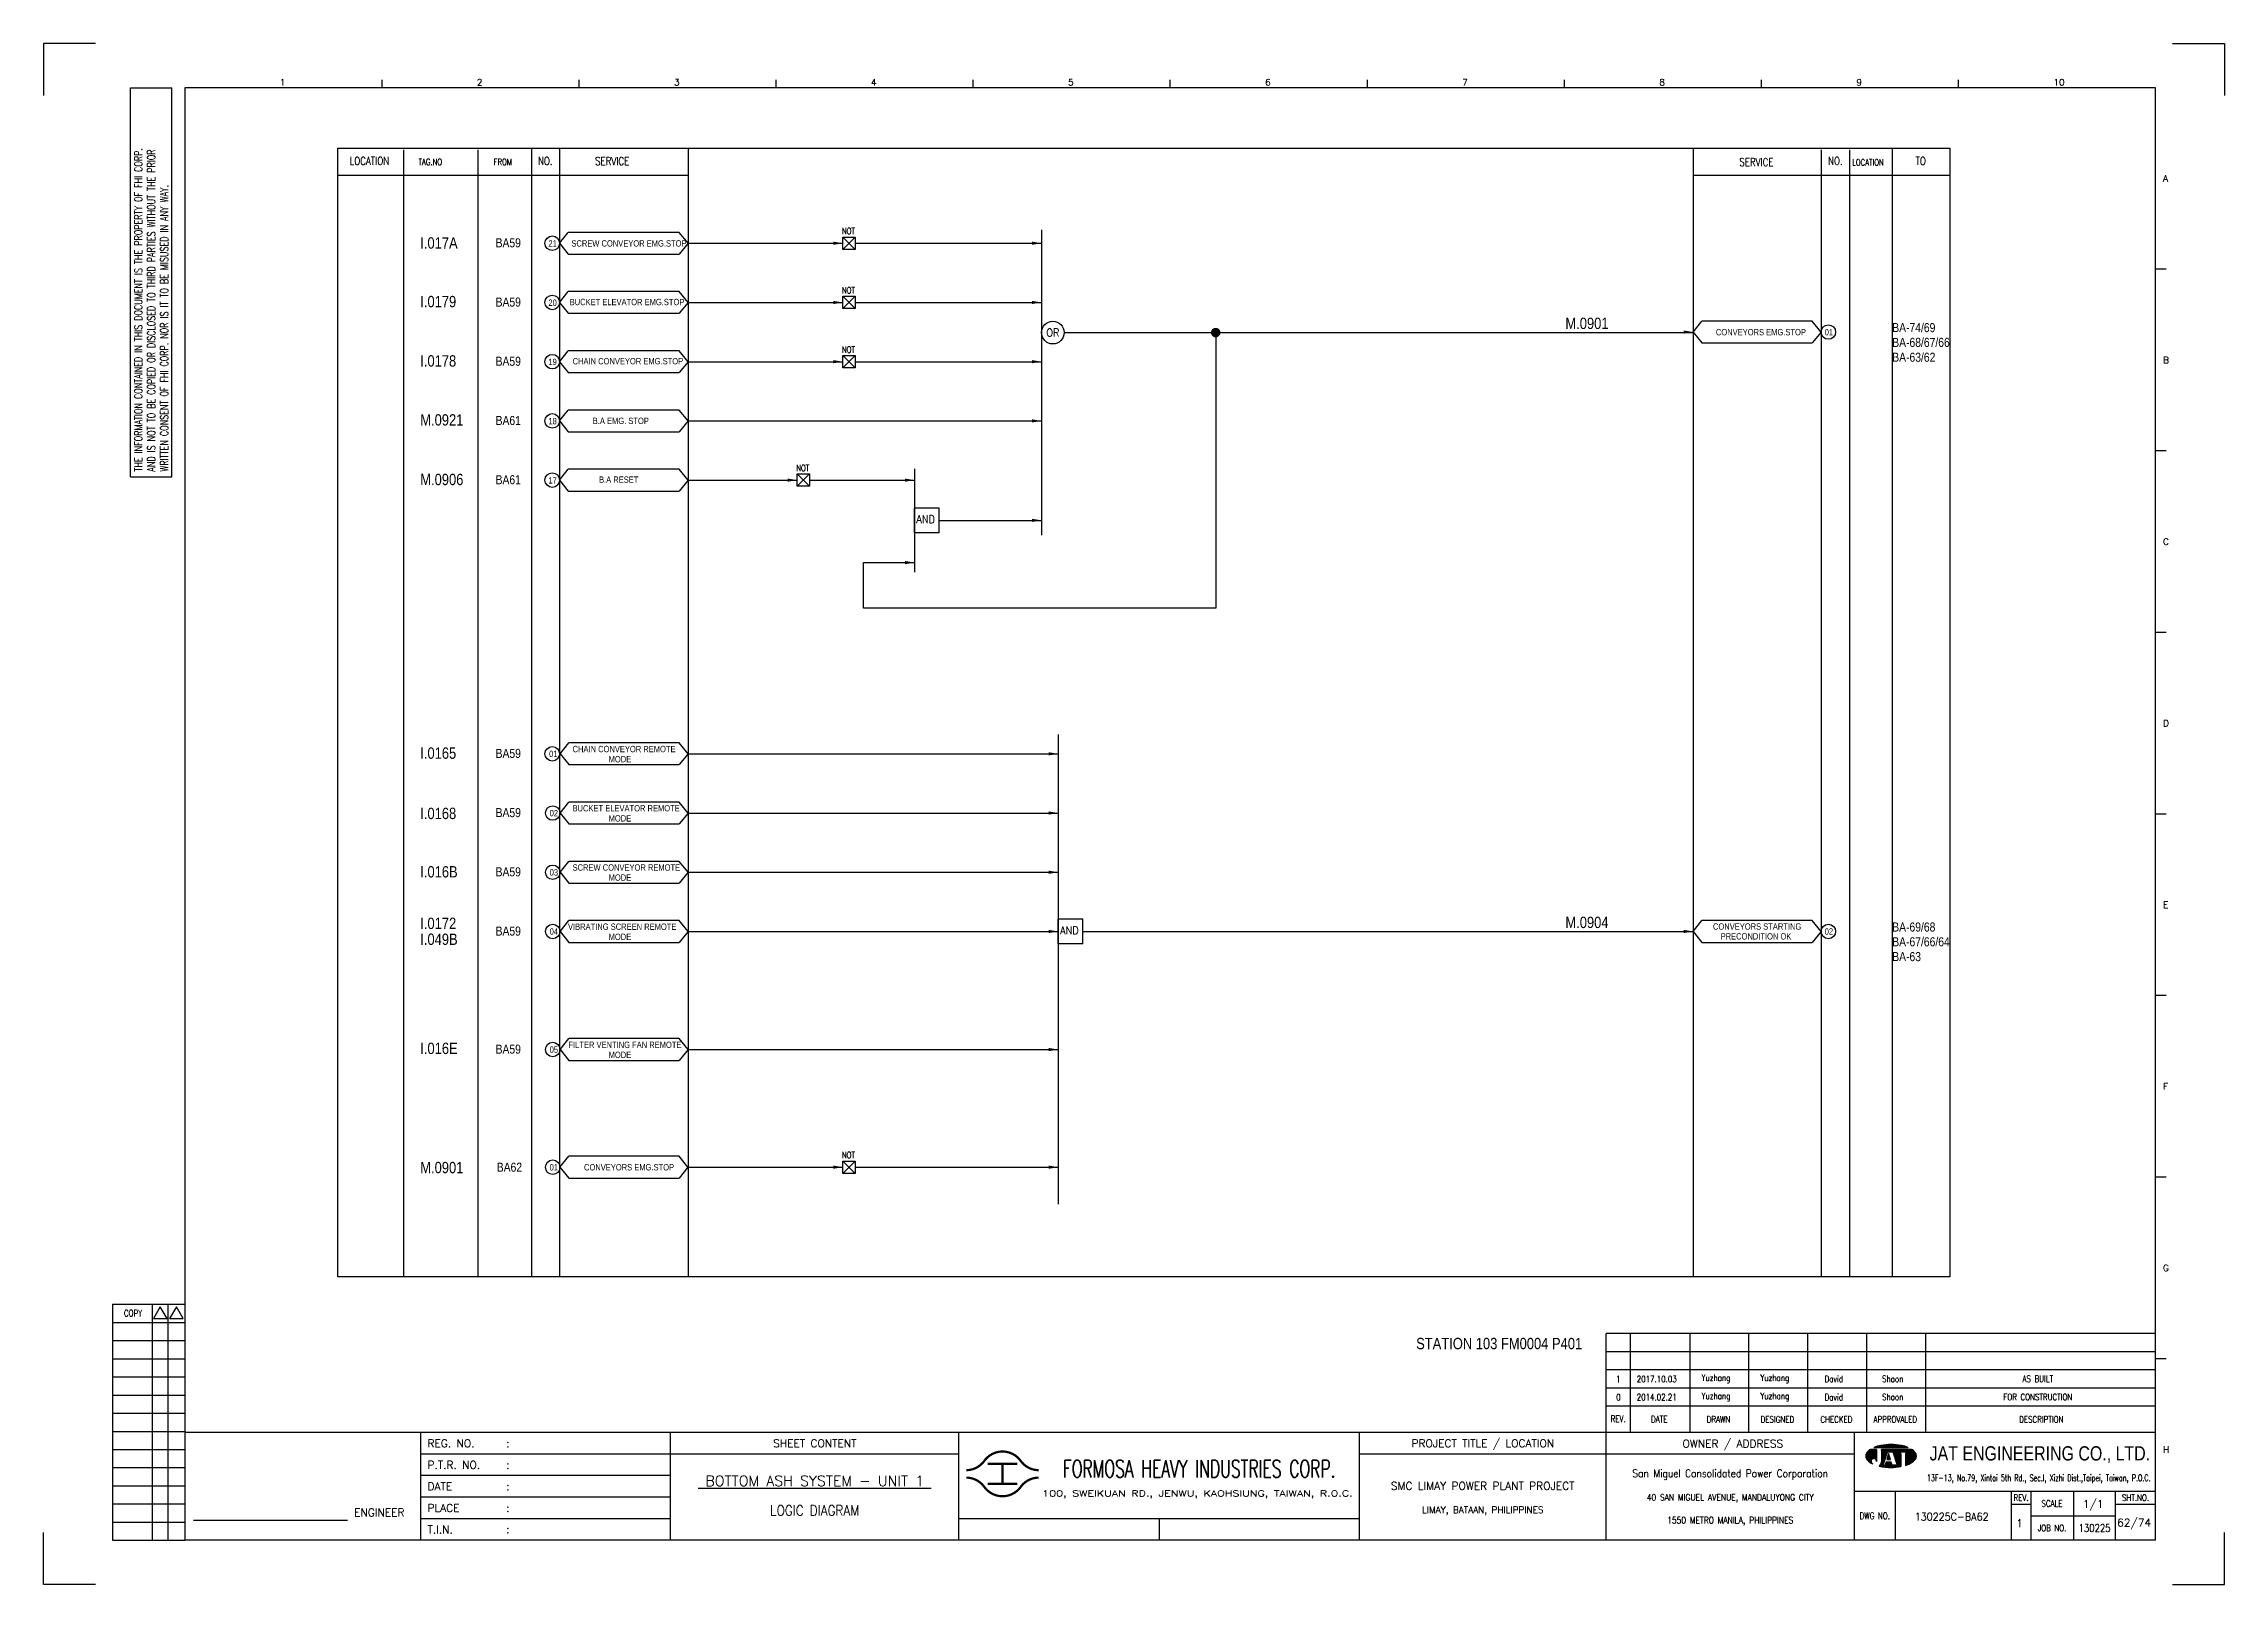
# Model space of a CAD drawing. Extents: x 2426 to 3392, y -142 to 540.
import ezdxf
from ezdxf.enums import TextEntityAlignment as Align
from ezdxf.lldxf.tags import DXFTag

# ---------------------------------------------------------------- set-up
doc = ezdxf.new("R2010")
doc.units = 0
doc.header["$MEASUREMENT"] = 0
for name, color, linetype in [('B_DIM', 7, 'Continuous'), ('CON', 4, 'Continuous'), ('DCS', 7, 'Continuous'), ('DIM', 3, 'Continuous'), ('HID', 2, 'HIDDEN'), ('T', 2, 'Continuous'), ('TEXT', 7, 'Continuous'), ('圖框CON', 4, 'Continuous'), ('圖框DIM', 3, 'Continuous'), ('框線', 6, 'Continuous')]:
    doc.layers.add(name, color=color, linetype=linetype)
doc.styles.add('AEH', font='simplex', dxfattribs={"width": 0.8, "bigfont": 'ae'})
doc.styles.add('DAYUKP', font='complex', dxfattribs={"bigfont": 'DAYUKP.SHX'})
doc.styles.add('E2', font='simplex.shx', dxfattribs={"height": 2})
doc.styles.add('E3', font='simplex.shx', dxfattribs={"height": 3})
doc.styles.add('E4', font='simplex.shx', dxfattribs={"height": 4})
doc.styles.add('ROMANS', font='romans', dxfattribs={"width": 0.8})
doc.styles.add('style3', font='ARIALN.TTF')
doc.styles.add('WMF-Arial0', font='arial.ttf')
tags = doc.linetypes.add('HIDDEN', pattern=[4, 1.5, -1, 1.5]).pattern_tags.tags
tags[8:9] = [DXFTag(74, 4), DXFTag(75, 0), DXFTag(340, '0'), DXFTag(46, 1.0), DXFTag(50, 0.0), DXFTag(44, 0.0), DXFTag(45, 0.0)]
tags[6:7] = [DXFTag(74, 4), DXFTag(75, 0), DXFTag(340, '0'), DXFTag(46, 1.0), DXFTag(50, 0.0), DXFTag(44, 0.0), DXFTag(45, 0.0)]
tags[4:5] = [DXFTag(74, 4), DXFTag(75, 0), DXFTag(340, '0'), DXFTag(46, 1.0), DXFTag(50, 0.0), DXFTag(44, 0.0), DXFTag(45, 0.0)]

msp = doc.modelspace()

# ---------------------------------------------------------------- texts
at = {"layer": 'CON', "style": 'ROMANS'}
for s, width, p in [('LOCATION', 0.8, (2570.24, 488.54)), ('NO.', 0.8, (2648.13, 488.54)), ('SERVICE', 0.8, (2677.78, 488.46)), ('SERVICE', 0.8, (3184.6, 488.01)), ('NO.', 0.8, (3219.56, 488.54)), ('TO', 0.8, (3257.36, 488.54)), ('OR', 0.9, (2872.95, 412.52))]:
    msp.add_text(s, height=3.5, dxfattribs=dict(at, width=width)).set_placement(p, align=Align.MIDDLE)
for s, height, width, p in [('TAG.NO', 2.8, 0.8, (2591.97, 485.88)), ('FROM', 2.8, 0.8, (2625.23, 485.88)), ('LOCATION', 2.8, 0.8, (3227, 485.64)), ('NOT', 2.8, 0.8, (2779.52, 455.22)), ('NOT', 2.8, 0.8, (2779.52, 429)), ('NOT', 2.8, 0.8, (2779.52, 402.77)), ('NOT', 2.8, 0.8, (2759.29, 350.32)), ('AND', 3.5, 0.9, (2812.48, 327.06)), ('AND', 3.5, 0.9, (2876.17, 145.02)), ('NOT', 2.8, 0.8, (2779.52, 46.07))]:
    msp.add_text(s, height=height, dxfattribs=dict(at, width=width)).set_placement(p, align=Align.BOTTOM_LEFT)
at = {"layer": 'CON', "style": 'style3'}
for s, p in [('BA59', (2626.13, 452.28)), ('BA59', (2626.13, 426.05)), ('BA59', (2626.13, 399.83)), ('BA61', (2626.13, 373.6)), ('BA61', (2626.13, 347.38)), ('BA59', (2626.13, 226.19)), ('BA59', (2626.13, 199.97)), ('BA59', (2626.13, 173.74)), ('BA59', (2626.13, 147.51)), ('BA59', (2626.13, 95.24)), ('BA62', (2626.65, 42.96))]:
    msp.add_text(s, height=4, dxfattribs=at).set_placement(p, align=Align.MIDDLE_LEFT)
for s, p in [('21', (2649.53, 449.76)), ('SCREW CONVEYOR EMG.STOP', (2659.7, 449.78)), ('20', (2649.53, 423.53)), ('BUCKET ELEVATOR EMG.STOP', (2658.93, 423.82)), ('CONVEYORS EMG.STOP', (3166.66, 410.48)), ('01', (3214.83, 410.47)), ('19', (2649.53, 397.31)), ('CHAIN CONVEYOR EMG.STOP', (2660.25, 397.63)), ('18', (2649.53, 371.08)), ('B.A EMG. STOP', (2669.17, 371.19)), ('17', (2649.53, 344.86)), ('B.A RESET', (2671.95, 345.17)), ('01', (2649.84, 223.73)), ('CHAIN CONVEYOR REMOTE', (2660.23, 225.88)), ('MODE', (2676.19, 221.41)), ('BUCKET ELEVATOR REMOTE', (2660.23, 199.66)), ('02', (2650.07, 197.51)), ('MODE', (2676.19, 195.19)), ('03', (2650.07, 171.28)), ('SCREW CONVEYOR REMOTE', (2660.23, 173.43)), ('MODE', (2676.19, 168.96)), ('04', (2650.07, 145.06)), ('VIBRATING SCREEN REMOTE', (2658.2, 147.21)), ('MODE', (2676.19, 142.73)), ('CONVEYORS STARTING', (3165.36, 147.29)), ('PRECONDITION OK', (3168.74, 142.94)), ('02', (3214.83, 145.06)), ('FILTER VENTING FAN REMOTE', (2658.41, 94.93)), ('05', (2650.07, 92.78)), ('MODE', (2676.19, 90.46)), ('01', (2650.06, 40.67)), ('CONVEYORS EMG.STOP', (2665.3, 40.68))]:
    msp.add_text(s, height=2.8, dxfattribs=at).set_placement(p, align=Align.BOTTOM_LEFT)
for s, p in [('BA-74/69', (3244.76, 412.73)), ('BA-68/67/66', (3244.76, 406.18)), ('BA-63/62', (3244.76, 399.62)), ('BA-69/68', (3244.76, 147.31)), ('BA-67/66/64', (3244.76, 140.76)), ('BA-63', (3244.76, 134.21))]:
    msp.add_text(s, height=4, dxfattribs=at).set_placement(p)
at = {"layer": 'DCS', "linetype": 'ByBlock', "style": 'style3'}
for s, p in [('I.017A', (2592.76, 449.72)), ('I.0179', (2592.76, 423.76)), ('M.0901', (3099.99, 414.12)), ('I.0178', (2592.76, 397.49)), ('M.0921', (2592.76, 371.36)), ('M.0906', (2592.76, 344.99)), ('I.0165', (2592.76, 223.82)), ('I.0168', (2592.76, 197.11)), ('I.016B', (2592.76, 171.26)), ('I.0172', (2592.76, 148.43)), ('I.049B', (2592.76, 141.39)), ('M.0904', (3099.99, 148.86)), ('I.016E', (2592.76, 93.07)), ('M.0901', (2592.76, 40.3)), ('STATION 103 FM0004 P401', (3033.88, -37.63))]:
    msp.add_text(s, height=5, dxfattribs=at).set_placement(p)
at = {"layer": 'T', "style": 'AEH', "width": 0.8}
for s, height, p in [('0', 2.87, (3123.44, -58.92)), ('1', 2.87, (3123.44, -50.88)), ('2017.10.03', 2.871, (3140.45, -50.84)), ('2014.02.21', 2.871, (3140.45, -58.88)), ('Yuzhang', 2.871, (3166.65, -50.76)), ('Yuzhang', 2.871, (3166.65, -58.8)), ('Yuzhang', 2.871, (3192.76, -50.76)), ('Yuzhang', 2.871, (3192.76, -58.8)), ('David', 2.871, (3218.87, -50.76)), ('David', 2.871, (3218.87, -58.8)), ('Shoon', 2.871, (3244.98, -50.76)), ('Shoon', 2.871, (3244.98, -58.8)), ('FOR CONSTRUCTION', 2.8714, (3309.26, -58.8)), ('AS BUILT', 2.871, (3309.26, -50.76))]:
    msp.add_text(s, height=height, dxfattribs=at).set_placement(p, align=Align.MIDDLE)
at = {"layer": 'TEXT', "color": 2, "style": 'E3', "width": 0.8}
msp.add_text('130225', height=3.446, dxfattribs=at).set_placement((3334.39, -116.82), align=Align.MIDDLE_CENTER)

# ---------------------------------------------------------------- blocks, each defined once
blk = doc.blocks.new('LEADER')
at = {"layer": 'CON'}
blk.add_solid([(0.85, -0.57), (0.85, -1.57), (3.85, -1.07)], dxfattribs=at)
blk = doc.blocks.new('1880-TITLE_BLK')
at = {"layer": 'TEXT', "color": 2, "linetype": 'Continuous', "style": 'E3'}
for tag, p in [('DWG_NO', (736.41, 26.44)), ('REV', (762.59, 23.97)), ('SCALE', (790.95, 31.17)), ('SHT_NO', (806.74, 23.97))]:
    blk.add_attdef(tag, text='', height=3, dxfattribs=at).set_placement(p, align=Align.MIDDLE)
at = {"layer": 'TEXT', "linetype": 'Continuous', "style": 'E2', "width": 0.6}
for tag, p in [('REV_DATE', (418.65, 19.76)), ('APPR_DATE', (492.93, 19.76))]:
    blk.add_attdef(tag, text='', height=2, dxfattribs=at).set_placement(p, align=Align.MIDDLE_LEFT)
blk = doc.blocks.new('Sht_Cont_T3')
at = {"layer": 'TEXT', "color": 3, "linetype": 'Continuous', "style": 'E4'}
for tag, p in [('$SHT_CONT_L1$', (55.63, 24.91)), ('$SHT_CONT_L2$', (55.63, 16.61)), ('$SHT_CONT_L3$', (55.63, 8.3))]:
    blk.add_attdef(tag, text='', height=4, dxfattribs=at).set_placement(p, align=Align.MIDDLE)
blk = doc.blocks.new('1')
at = {"ltscale": 500, "const_width": 0.99}
blk.add_lwpolyline([(1686.83, 57.65, -0.241531), (1678.79, 61.78, 0.512989), (1662.7, 61.78, -0.241531), (1654.66, 57.65, -0.241531)], format="xyb", dxfattribs=at)
for points in [[(1664.14, 60.4), (1677.35, 60.4)], [(1670.74, 60.4), (1670.74, 51.6)], [(1664.14, 51.6), (1677.35, 51.6)]]:
    blk.add_lwpolyline(points, dxfattribs=at)
at = {"const_width": 0.99}
blk.add_lwpolyline([(1686.83, 54.35, 0.241531), (1678.79, 50.22, -0.512989), (1662.7, 50.22, 0.241531), (1654.66, 54.35, 0.241531)], format="xyb", dxfattribs=at)
at = {"layer": 'B_DIM'}
for p, q in [((2181.53, 118.11), (1938.08, 118.11)), ((1938.08, 74.29), (1938.08, 118.11)), ((1948.92, 74.29), (1948.92, 118.11)), ((1975.28, 74.29), (1975.28, 118.11)), ((2001.39, 74.29), (2001.39, 118.11)), ((2027.5, 74.29), (2027.5, 118.11)), ((2053.62, 74.29), (2053.62, 118.11)), ((2079.73, 74.29), (2079.73, 118.11)), ((2181.53, 110.07), (1938.08, 110.07)), ((1938.08, 77.93), (1938.08, 104.33)), ((2181.53, 102.03), (1938.08, 102.03)), ((2181.53, 93.99), (1938.08, 93.99)), ((2181.53, 85.95), (1938.08, 85.95))]:
    blk.add_line(p, q, dxfattribs=at)
at = {"layer": 'CON'}
for points in [[(1523.67, 26.6), (1523.67, 74.29)], [(1651.45, 26.6), (1651.45, 74.29)]]:
    blk.add_lwpolyline(points, dxfattribs=at)
at = {"layer": 'CON', "ltscale": 500}
for points in [[(1523.67, 64.75), (1413.11, 64.75)], [(1651.45, 64.75), (1523.67, 64.75)], [(1523.67, 55.22), (1413.11, 55.22)], [(1523.67, 45.69), (1413.11, 45.69)], [(1523.67, 36.15), (1413.11, 36.15)]]:
    blk.add_lwpolyline(points, dxfattribs=at)
at = {"layer": 'DEFPOINTS'}
for points in [[(1268.99, 689.33), (1246.02, 689.33), (1246.02, 666.36)], [(2189, 689.33), (2211.97, 689.33), (2211.97, 666.36)], [(1268.99, 7.08), (1246.02, 7.08), (1246.02, 30.05)], [(2189, 7.08), (2211.97, 7.08), (2211.97, 30.05)]]:
    blk.add_lwpolyline(points, dxfattribs=at)
at = {"layer": 'DIM'}
for p, q in [((1276.46, 131.12), (1276.46, 26.6)), ((1276.46, 131.12), (1308.62, 131.12)), ((1294.26, 26.6), (1294.26, 131.12)), ((1301.15, 26.6), (1301.15, 131.12)), ((1276.46, 123.08), (1308.62, 123.08)), ((1276.46, 115.04), (1308.62, 115.04)), ((1276.46, 107), (1308.62, 107)), ((1276.46, 98.96), (1308.62, 98.96)), ((1276.46, 90.92), (1308.62, 90.92)), ((1276.46, 82.88), (1308.62, 82.88)), ((1276.46, 74.84), (1308.62, 74.84)), ((1276.46, 66.8), (1308.62, 66.8)), ((1276.46, 58.76), (1308.62, 58.76)), ((1276.46, 50.72), (1308.62, 50.72)), ((1276.46, 42.68), (1308.62, 42.68)), ((1276.46, 34.64), (1308.62, 34.64)), ((1276.46, 26.6), (1308.62, 26.6))]:
    blk.add_line(p, q, dxfattribs=at)
for points in [[(1297.7, 129.98), (1294.72, 124.81), (1300.69, 124.81)], [(1304.83, 129.98), (1301.84, 124.81), (1307.81, 124.81)]]:
    blk.add_lwpolyline(points, close=True, dxfattribs=at)
at = {"layer": 'T', "lineweight": -3}
for p, q in [((2056.73, 67.67), (2071.93, 67.67)), ((2057.91, 66.87), (2055.21, 66.87)), ((2057.91, 66.87), (2057.91, 61.52)), ((2073.45, 66.87), (2060.05, 66.87)), ((2060.05, 66.33), (2060.05, 66.87)), ((2060.05, 66.87), (2060.05, 61.23)), ((2061.8, 63.05), (2060.05, 61.24)), ((2060.85, 59.91), (2062.72, 65.8)), ((2061.65, 59.91), (2060.85, 59.91)), ((2062.08, 61.25), (2061.65, 59.91)), ((2064.44, 61.25), (2062.08, 61.25)), ((2063.26, 65), (2062.41, 62.32)), ((2062.41, 62.32), (2064.1, 62.32)), ((2062.72, 65.8), (2065.13, 65.8)), ((2064.1, 62.32), (2063.26, 65)), ((2063.79, 65.8), (2065.13, 65.8)), ((2064.86, 59.91), (2064.44, 61.25)), ((2067, 59.91), (2064.86, 59.91)), ((2065.13, 65.8), (2067, 59.91)), ((2066.74, 65.8), (2072.62, 65.8)), ((2066.74, 65), (2066.74, 65.8)), ((2068.61, 65), (2066.74, 65)), ((2068.61, 65), (2068.61, 59.21)), ((2072.62, 65), (2070.75, 65)), ((2070.75, 65), (2070.75, 59.74)), ((2072.62, 65.8), (2072.62, 65))]:
    blk.add_line(p, q, dxfattribs=at)
at = {"layer": 'T', "color": 0, "lineweight": -3}
for p, q in [((2056.94, 67.67), (2057.09, 67.82)), ((2057.16, 67.67), (2057.44, 67.95)), ((2057.39, 67.67), (2057.78, 68.07)), ((2057.61, 67.67), (2058.11, 68.18)), ((2057.83, 67.67), (2058.43, 68.27)), ((2058.05, 67.67), (2058.73, 68.35)), ((2058.27, 67.67), (2059.03, 68.43)), ((2058.49, 67.67), (2059.32, 68.49)), ((2058.72, 67.67), (2059.6, 68.55)), ((2058.94, 67.67), (2059.87, 68.6)), ((2059.16, 67.67), (2060.14, 68.65)), ((2059.38, 67.67), (2060.41, 68.7)), ((2059.6, 67.67), (2060.67, 68.74)), ((2059.82, 67.67), (2060.93, 68.77)), ((2060.05, 67.67), (2061.18, 68.81)), ((2060.27, 67.67), (2061.44, 68.84)), ((2060.49, 67.67), (2061.69, 68.87)), ((2060.71, 67.67), (2061.93, 68.89)), ((2060.93, 67.67), (2062.18, 68.91)), ((2061.15, 67.67), (2062.42, 68.93)), ((2061.38, 67.67), (2062.66, 68.95)), ((2061.6, 67.67), (2062.89, 68.97)), ((2061.82, 67.67), (2063.13, 68.98)), ((2062.04, 67.67), (2063.36, 68.99)), ((2062.26, 67.67), (2063.59, 69)), ((2062.48, 67.67), (2063.82, 69)), ((2062.71, 67.67), (2064.04, 69.01)), ((2062.93, 67.67), (2064.27, 69.01)), ((2063.15, 67.67), (2064.49, 69.01)), ((2063.37, 67.67), (2064.71, 69.01)), ((2063.59, 67.67), (2064.92, 69)), ((2063.81, 67.67), (2065.14, 69)), ((2064.04, 67.67), (2065.35, 68.99)), ((2064.26, 67.67), (2065.56, 68.98)), ((2064.48, 67.67), (2065.78, 68.97)), ((2064.7, 67.67), (2065.98, 68.95)), ((2064.92, 67.67), (2066.19, 68.94)), ((2065.14, 67.67), (2066.4, 68.92)), ((2065.37, 67.67), (2066.6, 68.9)), ((2065.59, 67.67), (2066.8, 68.88)), ((2065.81, 67.67), (2067, 68.86)), ((2066.03, 67.67), (2067.2, 68.84)), ((2066.25, 67.67), (2067.4, 68.82)), ((2066.47, 67.67), (2067.6, 68.79)), ((2066.7, 67.67), (2067.79, 68.77)), ((2066.92, 67.67), (2067.98, 68.74)), ((2067.14, 67.67), (2068.18, 68.71)), ((2067.36, 67.67), (2068.37, 68.68)), ((2067.58, 67.67), (2068.56, 68.64)), ((2067.81, 67.67), (2068.75, 68.61)), ((2068.03, 67.67), (2068.93, 68.58)), ((2068.25, 67.67), (2069.12, 68.54)), ((2068.47, 67.67), (2069.3, 68.5)), ((2068.69, 67.67), (2069.48, 68.46)), ((2068.91, 67.67), (2069.66, 68.42)), ((2069.14, 67.67), (2069.84, 68.37)), ((2069.36, 67.67), (2070.01, 68.33)), ((2069.58, 67.67), (2070.19, 68.28)), ((2069.8, 67.67), (2070.36, 68.23)), ((2070.02, 67.67), (2070.53, 68.18)), ((2070.24, 67.67), (2070.7, 68.13)), ((2070.47, 67.67), (2070.87, 68.07)), ((2070.69, 67.67), (2071.03, 68.02)), ((2070.91, 67.67), (2071.2, 67.96)), ((2071.13, 67.67), (2071.36, 67.9)), ((2071.35, 67.67), (2071.52, 67.84)), ((2071.57, 67.67), (2071.68, 67.77)), ((2071.8, 67.67), (2071.83, 67.71)), ((2053.09, 63.82), (2056.14, 66.87)), ((2053.09, 64.04), (2055.92, 66.87)), ((2053.11, 63.62), (2056.36, 66.87)), ((2053.12, 64.29), (2055.7, 66.87)), ((2053.14, 63.43), (2056.58, 66.87)), ((2053.18, 63.25), (2056.8, 66.87)), ((2053.18, 64.57), (2055.47, 66.87)), ((2053.24, 63.08), (2057.03, 66.87)), ((2053.29, 64.91), (2055.25, 66.87)), ((2053.3, 62.92), (2057.25, 66.87)), ((2053.37, 62.77), (2057.47, 66.87)), ((2053.45, 62.63), (2057.69, 66.87)), ((2053.54, 62.5), (2057.91, 66.86)), ((2053.61, 65.45), (2054.47, 66.31)), ((2053.64, 62.37), (2057.91, 66.64)), ((2053.74, 62.25), (2057.91, 66.42)), ((2053.84, 62.14), (2057.91, 66.2)), ((2053.95, 62.02), (2057.91, 65.98)), ((2054.07, 61.91), (2057.91, 65.75)), ((2054.18, 61.8), (2057.91, 65.53)), ((2054.29, 61.7), (2057.91, 65.31)), ((2054.41, 61.59), (2057.91, 65.09)), ((2054.53, 61.49), (2057.91, 64.87)), ((2054.65, 61.39), (2057.91, 64.65)), ((2054.78, 61.29), (2055.59, 62.11)), ((2054.9, 61.2), (2055.48, 61.77)), ((2055.03, 61.11), (2055.46, 61.53)), ((2055.16, 61.01), (2055.47, 61.33)), ((2055.3, 60.93), (2055.52, 61.15)), ((2055.43, 60.84), (2055.59, 60.99)), ((2055.57, 60.76), (2055.67, 60.85)), ((2055.71, 60.67), (2055.76, 60.73)), ((2055.85, 60.59), (2055.88, 60.62)), ((2056, 60.52), (2056, 60.52)), ((2056.12, 62.63), (2057.91, 64.42)), ((2056.14, 60.44), (2056.14, 60.44)), ((2056.46, 62.75), (2057.91, 64.2)), ((2056.7, 62.77), (2057.91, 63.98)), ((2056.9, 62.75), (2057.91, 63.76)), ((2057.08, 62.71), (2057.91, 63.54)), ((2057.23, 62.64), (2057.91, 63.32)), ((2057.37, 62.56), (2057.91, 63.09)), ((2057.5, 62.46), (2057.91, 62.87)), ((2057.61, 62.35), (2057.91, 62.65)), ((2057.7, 62.23), (2057.91, 62.43)), ((2057.79, 62.09), (2057.91, 62.21)), ((2057.85, 61.93), (2057.91, 61.99)), ((2057.89, 61.75), (2057.91, 61.76)), ((2057.91, 61.54), (2057.91, 61.55)), ((2059.09, 59.4), (2061.43, 61.74)), ((2059.28, 59.36), (2061.33, 61.42)), ((2059.46, 59.32), (2061.23, 61.09)), ((2059.64, 59.29), (2061.12, 60.77)), ((2059.83, 59.25), (2061.02, 60.44)), ((2059.86, 60.39), (2061.54, 62.07)), ((2059.98, 60.73), (2061.64, 62.39)), ((2060.02, 59.22), (2060.92, 60.12)), ((2060.03, 61), (2061.74, 62.72)), ((2060.05, 63.24), (2063.68, 66.87)), ((2060.05, 63.46), (2063.46, 66.87)), ((2060.05, 63.68), (2063.23, 66.87)), ((2060.05, 63.9), (2063.01, 66.87)), ((2060.05, 64.13), (2062.79, 66.87)), ((2060.05, 64.35), (2062.57, 66.87)), ((2060.05, 64.57), (2062.35, 66.87)), ((2060.05, 64.79), (2062.13, 66.87)), ((2060.05, 65.01), (2061.9, 66.87)), ((2060.05, 65.23), (2061.68, 66.87)), ((2060.05, 65.46), (2061.46, 66.87)), ((2060.05, 66.12), (2060.79, 66.87)), ((2060.05, 66.34), (2060.57, 66.87)), ((2060.05, 66.56), (2060.35, 66.87)), ((2060.05, 66.79), (2060.13, 66.87)), ((2060.05, 65.68), (2061.24, 66.87)), ((2060.05, 65.9), (2061.02, 66.87)), ((2060.05, 63.02), (2062.67, 65.64)), ((2060.05, 62.8), (2062.57, 65.32)), ((2060.05, 62.57), (2062.47, 64.99)), ((2060.05, 62.35), (2062.36, 64.67)), ((2060.05, 62.13), (2062.26, 64.34)), ((2060.05, 61.91), (2062.16, 64.02)), ((2060.05, 61.69), (2062.05, 63.69)), ((2060.05, 61.46), (2061.95, 63.37)), ((2060.05, 61.24), (2060.05, 61.24)), ((2060.21, 59.19), (2060.93, 59.91)), ((2060.4, 59.16), (2061.15, 59.91)), ((2060.59, 59.13), (2061.38, 59.91)), ((2060.78, 59.1), (2061.6, 59.91)), ((2060.98, 59.07), (2063.16, 61.25)), ((2061.17, 59.04), (2063.38, 61.25)), ((2061.37, 59.02), (2063.6, 61.25)), ((2061.57, 59), (2063.82, 61.25)), ((2061.68, 59.99), (2062.94, 61.25)), ((2061.77, 58.97), (2064.04, 61.25)), ((2061.78, 60.32), (2062.71, 61.25)), ((2061.88, 60.64), (2062.49, 61.25)), ((2061.97, 58.95), (2064.27, 61.25)), ((2061.99, 60.96), (2062.27, 61.25)), ((2062.17, 58.94), (2064.45, 61.21)), ((2062.38, 58.92), (2064.51, 61.05)), ((2062.45, 62.32), (2063.71, 63.57)), ((2062.5, 62.58), (2063.65, 63.74)), ((2062.58, 58.9), (2064.56, 60.88)), ((2062.6, 62.91), (2063.6, 63.91)), ((2062.68, 62.32), (2063.76, 63.4)), ((2062.7, 63.23), (2063.55, 64.08)), ((2062.79, 58.89), (2064.61, 60.71)), ((2062.8, 63.56), (2063.49, 64.25)), ((2062.83, 65.8), (2063.9, 66.87)), ((2062.9, 62.32), (2063.81, 63.24)), ((2062.91, 63.88), (2063.44, 64.42)), ((2063, 58.88), (2064.67, 60.54)), ((2063.01, 64.2), (2063.39, 64.58)), ((2063.05, 65.8), (2064.12, 66.87)), ((2063.11, 64.53), (2063.33, 64.75)), ((2063.12, 62.32), (2063.87, 63.07)), ((2063.21, 64.85), (2063.28, 64.92)), ((2063.21, 58.87), (2064.72, 60.37)), ((2063.27, 65.8), (2064.34, 66.87)), ((2063.34, 62.32), (2063.92, 62.9)), ((2063.43, 58.86), (2064.77, 60.2)), ((2063.49, 65.8), (2064.56, 66.87)), ((2063.56, 62.32), (2063.97, 62.73)), ((2063.64, 58.85), (2064.82, 60.03)), ((2063.72, 65.8), (2064.79, 66.87)), ((2063.78, 62.32), (2064.03, 62.56)), ((2063.86, 58.85), (2064.92, 59.91)), ((2063.94, 65.8), (2065.01, 66.87)), ((2064.01, 62.32), (2064.08, 62.39)), ((2064.08, 58.84), (2065.15, 59.91)), ((2064.16, 65.8), (2065.23, 66.87)), ((2064.3, 58.84), (2065.37, 59.91)), ((2064.38, 65.8), (2065.45, 66.87)), ((2064.52, 58.84), (2065.59, 59.91)), ((2064.6, 65.8), (2065.67, 66.87)), ((2064.74, 58.85), (2065.81, 59.91)), ((2064.82, 65.8), (2065.89, 66.87)), ((2064.97, 58.85), (2066.03, 59.91)), ((2065.05, 65.8), (2066.12, 66.87)), ((2065.16, 65.69), (2066.34, 66.87)), ((2065.2, 58.86), (2066.25, 59.91)), ((2065.22, 65.53), (2066.56, 66.87)), ((2065.27, 65.36), (2066.78, 66.87)), ((2065.32, 65.19), (2067, 66.87)), ((2065.38, 65.02), (2067.22, 66.87)), ((2065.43, 64.85), (2067.45, 66.87)), ((2065.43, 58.87), (2066.48, 59.91)), ((2065.48, 64.69), (2067.67, 66.87)), ((2065.54, 64.52), (2066.74, 65.71)), ((2065.59, 64.35), (2066.74, 65.49)), ((2065.65, 64.18), (2066.74, 65.27)), ((2065.66, 58.88), (2066.7, 59.91)), ((2065.7, 64.01), (2066.74, 65.05)), ((2065.75, 63.84), (2066.9, 65)), ((2065.81, 63.68), (2067.12, 65)), ((2065.86, 63.51), (2067.35, 65)), ((2065.9, 58.89), (2066.92, 59.91)), ((2065.91, 63.34), (2067.57, 65)), ((2065.97, 63.17), (2067.79, 65)), ((2066.02, 63), (2068.01, 65)), ((2066.07, 62.84), (2068.23, 65)), ((2066.13, 62.67), (2068.46, 65)), ((2066.14, 58.91), (2068.61, 61.38)), ((2066.18, 62.5), (2068.61, 64.93)), ((2066.23, 62.33), (2068.61, 64.71)), ((2066.29, 62.16), (2068.61, 64.48)), ((2066.34, 61.99), (2068.61, 64.26)), ((2066.38, 58.93), (2068.61, 61.16)), ((2066.39, 61.83), (2068.61, 64.04)), ((2066.45, 61.66), (2068.61, 63.82)), ((2066.5, 61.49), (2068.61, 63.6)), ((2066.56, 61.32), (2068.61, 63.38)), ((2066.61, 61.15), (2068.61, 63.15)), ((2066.62, 58.95), (2068.61, 60.94)), ((2066.66, 60.99), (2068.61, 62.93)), ((2066.72, 60.82), (2068.61, 62.71)), ((2066.77, 60.65), (2068.61, 62.49)), ((2066.82, 65.8), (2067.89, 66.87)), ((2066.82, 60.48), (2068.61, 62.27)), ((2066.87, 58.97), (2068.61, 60.72)), ((2066.88, 60.31), (2068.61, 62.05)), ((2066.93, 60.14), (2068.61, 61.82)), ((2066.98, 59.98), (2068.61, 61.6)), ((2067.04, 65.8), (2068.11, 66.87)), ((2067.11, 59), (2068.61, 60.49)), ((2067.26, 65.8), (2068.33, 66.87)), ((2067.37, 59.03), (2068.61, 60.27)), ((2067.48, 65.8), (2068.55, 66.87)), ((2067.62, 59.06), (2068.61, 60.05)), ((2067.71, 65.8), (2068.78, 66.87)), ((2067.88, 59.1), (2068.61, 59.83)), ((2067.93, 65.8), (2069, 66.87)), ((2068.14, 59.14), (2068.61, 59.61)), ((2068.15, 65.8), (2069.22, 66.87)), ((2068.37, 65.8), (2069.44, 66.87)), ((2068.4, 59.18), (2068.61, 59.38)), ((2068.59, 65.8), (2069.66, 66.87)), ((2068.81, 65.8), (2069.88, 66.87)), ((2069.04, 65.8), (2070.11, 66.87)), ((2069.26, 65.8), (2070.33, 66.87)), ((2069.48, 65.8), (2070.55, 66.87)), ((2069.7, 65.8), (2070.77, 66.87)), ((2069.92, 65.8), (2070.99, 66.87)), ((2070.14, 65.8), (2071.21, 66.87)), ((2070.37, 65.8), (2071.44, 66.87)), ((2070.59, 65.8), (2071.66, 66.87)), ((2070.75, 63.08), (2074.07, 66.4)), ((2070.75, 62.86), (2074.19, 66.3)), ((2070.75, 62.63), (2074.31, 66.2)), ((2070.75, 62.41), (2074.43, 66.09)), ((2070.75, 62.19), (2074.54, 65.98)), ((2070.75, 61.97), (2074.66, 65.87)), ((2070.75, 61.75), (2074.77, 65.76)), ((2070.75, 61.53), (2074.87, 65.65)), ((2070.75, 61.3), (2074.98, 65.53)), ((2070.75, 61.08), (2075.08, 65.41)), ((2070.75, 60.86), (2075.17, 65.28)), ((2070.75, 60.64), (2075.25, 65.14)), ((2070.75, 63.96), (2071.78, 65)), ((2070.75, 63.74), (2072, 65)), ((2070.75, 63.52), (2072.22, 65)), ((2070.75, 63.3), (2072.45, 65)), ((2070.75, 64.41), (2071.34, 65)), ((2070.75, 64.19), (2071.56, 65)), ((2070.75, 64.85), (2070.89, 65)), ((2070.75, 64.63), (2071.12, 65)), ((2070.75, 60.42), (2075.33, 64.99)), ((2070.75, 60.2), (2075.39, 64.84)), ((2070.75, 59.97), (2075.45, 64.67)), ((2070.75, 59.75), (2075.5, 64.5)), ((2070.81, 65.8), (2071.88, 66.87)), ((2071.03, 65.8), (2072.1, 66.87)), ((2071.07, 59.85), (2075.53, 64.32)), ((2071.25, 65.8), (2072.32, 66.87)), ((2071.42, 59.97), (2075.56, 64.12)), ((2071.47, 65.8), (2072.54, 66.87)), ((2071.7, 65.8), (2072.77, 66.87)), ((2071.78, 60.12), (2075.57, 63.9)), ((2071.92, 65.8), (2072.99, 66.87)), ((2072.14, 65.8), (2073.21, 66.87)), ((2072.17, 60.28), (2075.55, 63.67)), ((2072.36, 65.8), (2073.43, 66.87)), ((2072.58, 65.8), (2073.57, 66.78)), ((2072.59, 60.48), (2075.51, 63.4)), ((2072.62, 65.62), (2073.7, 66.69)), ((2072.62, 65.39), (2073.83, 66.6)), ((2072.62, 65.17), (2073.95, 66.5)), ((2073.08, 60.75), (2075.42, 63.1)), ((2073.74, 61.19), (2075.24, 62.69))]:
    blk.add_line(p, q, dxfattribs=at)
at = {"layer": 'T', "lineweight": -3}
for centre, major_axis, start_param, end_param in [((2062.5, 54), (-10.49, 10.49), 5.683021, 5.897183), ((2064.33, 44.23), (-17.52, 17.52), 5.497787, 5.683021), ((2064.33, 44.23), (17.52, 17.52), 0.600164, 0.785398), ((2066.16, 54), (10.49, 10.49), 0.386002, 0.600164), ((2055.58, 63.92), (1.76, 1.76), 1.614811, 2.356194), ((2055.58, 63.92), (-1.76, 1.76), 0.785398, 1.526782), ((2059.72, 60.14), (-5.73, 5.73), 6.088179, 6.3272), ((2059.72, 67.71), (5.73, 5.73), 3.097578, 3.478972), ((2056.68, 61.54), (-0.868, 0.868), 3.906164, 8.245601), ((2057.88, 61.28), (1.53, 1.53), 4.470635, 5.546585), ((2064.33, 83.62), (17.52, 17.52), 3.710226, 3.926991), ((2064.33, 83.62), (17.52, 17.52), 3.926991, 4.100643), ((2066.16, 73.85), (-10.49, 10.49), 2.670765, 2.781027), ((2068.93, 67.71), (-5.73, 5.73), 2.781027, 3.185607), ((2068.93, 60.14), (-5.73, 5.73), 4.668374, 4.907395), ((2073.07, 63.92), (-1.76, 1.76), 3.926991, 4.668374), ((2073.07, 63.92), (1.76, 1.76), 4.756403, 5.497787)]:
    blk.add_ellipse(centre, major_axis=major_axis, ratio=1, start_param=start_param, end_param=end_param, dxfattribs=at)
at = {"layer": '圖框CON'}
for p, q in [((1284.5, 669.81), (1302.87, 669.81)), ((1284.5, 497.52), (1284.5, 669.81)), ((1302.87, 497.52), (1302.87, 669.81)), ((1395.91, 669.85), (1395.91, 673.29)), ((1483.2, 669.85), (1483.2, 673.29)), ((1570.49, 669.85), (1570.49, 673.29)), ((1657.78, 669.85), (1657.78, 673.29)), ((1745.08, 669.85), (1745.08, 673.29)), ((1832.37, 669.85), (1832.37, 673.29)), ((1919.66, 669.85), (1919.66, 673.29)), ((2006.95, 669.85), (2006.95, 673.29)), ((2094.24, 669.85), (2094.24, 673.29)), ((2186.14, 589.41), (2181.53, 589.41)), ((2186.14, 509.01), (2181.53, 509.01)), ((1284.5, 497.52), (1302.87, 497.52)), ((2186.14, 428.61), (2181.53, 428.61)), ((2186.14, 348.2), (2181.53, 348.2)), ((2186.14, 267.8), (2181.53, 267.8)), ((2186.14, 187.4), (2181.53, 187.4)), ((2186.14, 107), (2181.53, 107)), ((2048.1, 48.3), (2181.53, 48.3)), ((2066.14, 48.3), (2066.14, 26.6)), ((2117.55, 48.3), (2117.55, 26.6)), ((2117.55, 42.62), (2126.28, 42.62)), ((2126.28, 48.3), (2126.28, 26.6)), ((2145.25, 26.6), (2145.25, 48.3)), ((2163.72, 26.6), (2163.72, 48.3)), ((2163.72, 42.62), (2181.53, 42.62)), ((1740.17, 36.15), (1740.17, 26.6)), ((2126.28, 37.45), (2163.72, 37.45))]:
    blk.add_line(p, q, dxfattribs=at)
for points in [[(1413.11, 26.6), (1413.11, 74.29)], [(1828.89, 26.6), (1828.89, 74.29)], [(1938.08, 26.6), (1938.08, 74.29)], [(2048.1, 26.6), (2048.1, 74.29)], [(2048.1, 64.75), (1828.89, 64.75)], [(1828.89, 36.15), (1802.67, 36.15), (1651.45, 36.15)]]:
    blk.add_lwpolyline(points, dxfattribs=at)
at = {"layer": '圖框DIM'}
blk.add_line((1312.36, 35.55), (1380.65, 35.55), dxfattribs=at)
at = {"layer": '框線'}
for p, q in [((1308.62, 669.81), (1308.62, 26.6)), ((2181.53, 669.81), (1308.62, 669.81)), ((2181.53, 26.6), (2181.53, 669.81)), ((2181.53, 74.29), (1308.62, 74.29)), ((2181.53, 26.6), (1308.62, 26.6))]:
    blk.add_line(p, q, dxfattribs=at)
at = {"style": 'DAYUKP'}
for s, height, p in [('1', 2.87, (1350.64, 670.78)), ('2', 2.87, (1437.93, 670.78)), ('3', 2.87, (1525.22, 670.78)), ('4', 2.87, (1612.51, 670.78)), ('5', 2.87, (1699.8, 670.78)), ('6', 2.87, (1787.1, 670.78)), ('7', 2.87, (1874.39, 670.78)), ('8', 2.87, (1961.68, 670.78)), ('9', 2.87, (2048.97, 670.78)), ('10', 2.871, (2136.26, 670.78))]:
    blk.add_text(s, height=height, dxfattribs=at).set_placement(p)
for s, p in [('A', (2184.79, 629.6)), ('B', (2184.79, 549.2)), ('C', (2184.79, 468.8)), ('D', (2184.79, 388.39)), ('E', (2184.79, 307.99)), ('F', (2184.79, 227.59)), ('G', (2184.79, 147.19)), ('H', (2184.79, 66.79))]:
    blk.add_text(s, height=2.87, dxfattribs=at).set_placement(p, align=Align.MIDDLE_LEFT)
at = {"style": 'WMF-Arial0', "width": 0.8}
blk.add_text('JAT ENGINEERING CO., LTD.', height=6.3172, dxfattribs=at).set_placement((2130.24, 64.55), align=Align.MIDDLE)
at = {"color": 90, "ltscale": 500, "style": 'ROMANS', "width": 0.65}
blk.add_text('FORMOSA HEAVY INDUSTRIES CORP.', height=7.7366, dxfattribs=at).set_placement((1757.9, 58.28), align=Align.MIDDLE)
at = {"color": 2, "ltscale": 500, "style": 'ROMANS', "width": 0.85}
blk.add_text('San Miguel Consolidated Power Corporation', height=3.4457, dxfattribs=at).set_placement((1993.09, 56.23), align=Align.MIDDLE_CENTER)
at = {"color": 2, "ltscale": 500, "style": 'ROMANS'}
for s, height, p in [('SMC LIMAY POWER PLANT PROJECT', 3.4457, (1883.48, 50.7)), ('LIMAY, BATAAN, PHILIPPINES', 2.8714, (1883.48, 40.08))]:
    blk.add_text(s, height=height, dxfattribs=at).set_placement(p, align=Align.MIDDLE_CENTER)
at = {"color": 4, "ltscale": 500, "style": 'ROMANS', "width": 0.85}
for s, p in [('40 SAN MIGUEL AVENUE, MANDALUYONG CITY', (1993.09, 45.61)), ('1550 METRO MANILA, PHILIPPINES', (1993.09, 35.51))]:
    blk.add_text(s, height=2.8714, dxfattribs=at).set_placement(p, align=Align.MIDDLE_CENTER)
at = {"layer": 'B_DIM', "style": 'AEH', "width": 0.8}
for s, height, p in [('REV.', 2.871, (1943.45, 80.37)), ('DATE', 2.871, (1961.68, 80.21)), ('DRAWN', 2.871, (1987.87, 80.12)), ('DESIGNED', 2.871, (2013.98, 80.12)), ('CHECKED', 2.871, (2040.1, 80.12)), ('APPROVALED', 2.871, (2066.21, 80.12)), ('DESCRIPTION', 2.8714, (2130.87, 80.12))]:
    blk.add_text(s, height=height, dxfattribs=at).set_placement(p, align=Align.MIDDLE)
at = {"layer": 'DIM', "style": 'ROMANS', "width": 0.75}
for s, p in [('THE INFORMATION CONTAINED IN THIS DOCUMENT IS THE PROPERTY OF FHI CORP.', (1287.94, 499.82)), ('AND IS NOT TO BE COPIED OR DISCLOSED TO THIRD PARTIES WITHOUT THE PRIOR', (1293.68, 499.82)), ('WRITTEN CONSENT OF FHI CORP. NOR IS IT TO BE MISUSED IN ANY WAY.', (1299.43, 499.82))]:
    blk.add_text(s, height=3.4457, rotation=90, dxfattribs=at).set_placement(p, align=Align.MIDDLE_LEFT)
at = {"layer": 'DIM', "style": 'ROMANS', "width": 0.8}
blk.add_text('COPY', height=2.871, dxfattribs=at).set_placement((1285.64, 127.16), align=Align.MIDDLE)
at = {"layer": 'HID', "ltscale": 500, "style": 'ROMANS'}
for s, height, p in [('REG. NO.', 3.446, (1416.1, 69.52)), (':', 3.45, (1450.9, 69.52)), ('P.T.R. NO.', 3.446, (1416.1, 59.99)), (':', 3.45, (1450.9, 59.99)), ('DATE', 3.446, (1416.1, 50.45)), (':', 3.45, (1450.9, 50.45)), ('PLACE', 3.446, (1416.1, 40.92)), (':', 3.45, (1450.9, 40.92)), ('T.I.N.', 3.446, (1416.1, 31.37)), (':', 3.45, (1450.9, 31.39))]:
    blk.add_text(s, height=height, dxfattribs=at).set_placement(p, align=Align.MIDDLE_LEFT)
for s, p in [('SHEET CONTENT', (1587.56, 69.52)), ('PROJECT TITLE / LOCATION', (1883.48, 69.28)), ('OWNER / ADDRESS', (1994.25, 69.12))]:
    blk.add_text(s, height=3.4457, dxfattribs=at).set_placement(p, align=Align.MIDDLE)
at = {"layer": 'HID', "style": 'ROMANS', "width": 1.216198}
blk.add_text('100, SWEIKUAN RD., JENWU, KAOHSIUNG, TAIWAN, R.O.C.', height=2.5897, dxfattribs=at).set_placement((1688.31, 46.06), (1825.84, 46.06), align=Align.FIT)
at = {"layer": 'HID', "style": 'ROMANS'}
blk.add_text('ENGINEER', height=3.446, dxfattribs=at).set_placement((1394.71, 37.18), align=Align.CENTER)
at = {"layer": 'HID', "color": 7, "style": 'ROMANS', "width": 0.8}
for s, p in [('DWG NO.', (2057.12, 37.45)), ('REV.', (2121.92, 45.46)), ('SCALE', (2135.64, 42.87)), ('SHT.NO.', (2172.62, 45.46)), ('JOB NO.', (2135.64, 32.03))]:
    blk.add_text(s, height=2.871, dxfattribs=at).set_placement(p, align=Align.MIDDLE)
at = {"layer": 'T', "color": 2, "ltscale": 500, "style": 'ROMANS', "width": 0.65}
blk.add_text('13F-13, No.79, Xintai 5th Rd., Sec.I, Xizhi Dist.,Taipei, Taiwan, P.O.C.', height=2.8714, dxfattribs=at).set_placement((2129.74, 52.81), align=Align.CENTER)

# ---------------------------------------------------------------- linework, layer by layer
at = {"layer": 'CON', "color": 6}
for p, q in [((2654.43, 452.1), (2658.33, 456.92)), ((2707.46, 456.92), (2658.33, 456.92)), ((2711.36, 452.1), (2707.46, 456.92)), ((2779.92, 454.83), (2785.38, 454.83)), ((2779.92, 454.83), (2785.38, 449.37)), ((2785.38, 454.83), (2779.92, 449.37)), ((2779.92, 449.37), (2779.92, 454.83)), ((2785.38, 454.83), (2785.38, 449.37)), ((2867.91, 458.1), (2867.91, 322.8)), ((2654.43, 452.1), (2658.33, 447.29)), ((2658.33, 447.29), (2707.46, 447.29)), ((2711.36, 452.1), (2707.46, 447.29)), ((2785.38, 449.37), (2779.92, 449.37)), ((2654.43, 425.88), (2658.33, 430.69)), ((2654.43, 425.88), (2658.33, 421.06)), ((2707.46, 430.69), (2658.33, 430.69)), ((2711.36, 425.88), (2707.46, 430.69)), ((2711.36, 425.88), (2707.46, 421.06)), ((2779.92, 423.15), (2779.92, 428.61)), ((2785.38, 428.61), (2779.92, 423.15)), ((2779.92, 428.61), (2785.38, 423.15)), ((2779.92, 428.61), (2785.38, 428.61)), ((2785.38, 428.61), (2785.38, 423.15)), ((2658.33, 421.06), (2707.46, 421.06)), ((2785.38, 423.15), (2779.92, 423.15)), ((3156.56, 412.75), (3160.46, 417.57)), ((3209.36, 417.57), (3160.46, 417.57)), ((3213.26, 412.75), (3209.36, 417.57)), ((3156.56, 412.75), (3160.46, 407.94)), ((3160.46, 407.94), (3209.36, 407.94)), ((3213.26, 412.75), (3209.36, 407.94)), ((2654.43, 399.65), (2658.33, 404.47)), ((2654.43, 399.65), (2658.33, 394.83)), ((2707.46, 404.47), (2658.33, 404.47)), ((2711.36, 399.65), (2707.46, 404.47)), ((2711.36, 399.65), (2707.46, 394.83)), ((2779.92, 396.92), (2779.92, 402.38)), ((2785.38, 402.38), (2779.92, 396.92)), ((2779.92, 402.38), (2785.38, 396.92)), ((2779.92, 402.38), (2785.38, 402.38)), ((2785.38, 396.92), (2779.92, 396.92)), ((2785.38, 402.38), (2785.38, 396.92)), ((2658.33, 394.83), (2707.46, 394.83)), ((2654.43, 373.42), (2658.33, 378.24)), ((2707.46, 378.24), (2658.33, 378.24)), ((2711.36, 373.42), (2707.46, 378.24)), ((2654.43, 373.42), (2658.33, 368.61)), ((2658.33, 368.61), (2707.46, 368.61)), ((2711.36, 373.42), (2707.46, 368.61)), ((2654.43, 347.2), (2658.33, 352.02)), ((2707.46, 352.02), (2658.33, 352.02)), ((2711.36, 347.2), (2707.46, 352.02)), ((2759.69, 349.93), (2765.15, 349.93)), ((2759.69, 349.93), (2765.15, 344.47)), ((2765.15, 349.93), (2759.69, 344.47)), ((2759.69, 344.47), (2759.69, 349.93)), ((2765.15, 349.93), (2765.15, 344.47)), ((2811.69, 352.13), (2811.69, 306.42)), ((2654.43, 347.2), (2658.33, 342.38)), ((2658.33, 342.38), (2707.46, 342.38)), ((2711.36, 347.2), (2707.46, 342.38)), ((2765.15, 344.47), (2759.69, 344.47)), ((2811.69, 323.89), (2811.69, 334.85)), ((2822.55, 334.85), (2811.69, 334.85)), ((2822.55, 323.89), (2822.55, 334.85)), ((2822.55, 323.89), (2811.69, 323.89)), ((2875.38, 234.51), (2875.38, 26.6)), ((2654.66, 226.01), (2658.56, 230.83)), ((2654.66, 226.01), (2658.56, 221.2)), ((2707.46, 230.83), (2658.56, 230.83)), ((2711.36, 226.01), (2707.46, 230.83)), ((2711.36, 226.01), (2707.46, 221.2)), ((2658.56, 221.2), (2707.46, 221.2)), ((2654.66, 199.79), (2658.56, 204.6)), ((2707.46, 204.6), (2658.56, 204.6)), ((2711.36, 199.79), (2707.46, 204.6)), ((2654.66, 199.79), (2658.56, 194.97)), ((2658.56, 194.97), (2707.46, 194.97)), ((2711.36, 199.79), (2707.46, 194.97)), ((2654.66, 173.56), (2658.56, 178.38)), ((2707.46, 178.38), (2658.56, 178.38)), ((2711.36, 173.56), (2707.46, 178.38)), ((2654.66, 173.56), (2658.56, 168.75)), ((2658.56, 168.75), (2707.46, 168.75)), ((2711.36, 173.56), (2707.46, 168.75)), ((2654.66, 147.34), (2658.56, 152.15)), ((2654.66, 147.34), (2658.56, 142.52)), ((2707.46, 152.15), (2658.56, 152.15)), ((2711.36, 147.34), (2707.46, 152.15)), ((2711.36, 147.34), (2707.46, 142.52)), ((2875.38, 141.86), (2875.38, 152.82)), ((2886.24, 152.82), (2875.38, 152.82)), ((2886.24, 141.86), (2886.24, 152.82)), ((3156.56, 147.34), (3160.46, 152.15)), ((3156.56, 147.34), (3160.46, 142.52)), ((3209.36, 152.15), (3160.46, 152.15)), ((3213.26, 147.34), (3209.36, 152.15)), ((3213.26, 147.34), (3209.36, 142.52)), ((2658.56, 142.52), (2707.46, 142.52)), ((2886.24, 141.86), (2875.38, 141.86)), ((3160.46, 142.52), (3209.36, 142.52)), ((2654.66, 95.06), (2658.56, 99.87)), ((2707.46, 99.87), (2658.56, 99.87)), ((2711.36, 95.06), (2707.46, 99.87)), ((2654.66, 95.06), (2658.56, 90.24)), ((2658.56, 90.24), (2707.46, 90.24)), ((2711.36, 95.06), (2707.46, 90.24)), ((2654.65, 42.95), (2658.55, 47.77)), ((2654.65, 42.95), (2658.55, 38.14)), ((2707.45, 47.77), (2658.55, 47.77)), ((2711.35, 42.95), (2707.45, 47.77)), ((2711.35, 42.95), (2707.45, 38.14)), ((2779.92, 45.68), (2785.38, 40.22)), ((2785.38, 45.68), (2779.92, 40.22)), ((2779.92, 40.22), (2779.92, 45.68)), ((2779.92, 45.68), (2785.38, 45.68)), ((2785.38, 40.22), (2779.92, 40.22)), ((2785.38, 45.68), (2785.38, 40.22)), ((2658.55, 38.14), (2707.45, 38.14))]:
    msp.add_line(p, q, dxfattribs=at)
at = {"layer": 'CON'}
for p, q in [((2711.36, 452.1), (2779.92, 452.1)), ((2785.38, 452.1), (2867.91, 452.1)), ((2711.36, 425.88), (2779.92, 425.88)), ((2785.38, 425.88), (2867.91, 425.88)), ((2877.99, 412.52), (3156.56, 412.52)), ((2945.09, 412.52), (2945.09, 290.54)), ((2711.36, 399.65), (2779.92, 399.65)), ((2785.38, 399.65), (2867.91, 399.65)), ((2711.36, 373.42), (2867.91, 373.42)), ((2711.36, 347.2), (2759.69, 347.2)), ((2765.15, 347.2), (2811.69, 347.2)), ((2822.55, 329.37), (2867.91, 329.37)), ((2789.05, 290.54), (2789.05, 310.68)), ((2789.05, 310.68), (2811.69, 310.68)), ((2945.09, 290.54), (2789.05, 290.54)), ((2711.36, 226.01), (2875.38, 226.01)), ((2711.36, 199.79), (2875.38, 199.79)), ((2711.36, 173.56), (2875.38, 173.56)), ((2711.36, 147.34), (2875.38, 147.34)), ((2886.24, 147.34), (3156.56, 147.34)), ((2711.36, 95.06), (2875.38, 95.06)), ((2711.35, 42.95), (2779.92, 42.95)), ((2785.38, 42.95), (2875.37, 42.95))]:
    msp.add_line(p, q, dxfattribs=at)
msp.add_lwpolyline([(2556.31, 494.14), (3270.31, 494.14), (3270.31, -5.66), (2556.31, -5.66)], close=True, dxfattribs=at)
at = {"layer": 'CON', "const_width": 2.1}
msp.add_lwpolyline([(2944.04, 412.52, 1), (2946.14, 412.52, 1)], format="xyb", close=True, dxfattribs=at)
at = {"layer": 'CON'}
for centre in [(2651.22, 452.1), (2651.22, 425.88), (3216.48, 412.75), (2651.22, 399.65), (2651.22, 373.42), (2651.22, 347.2), (2651.22, 226.01), (2651.45, 199.79), (2651.45, 173.56), (2651.45, 147.34), (3216.48, 147.34), (2651.45, 95.06), (2651.44, 42.95)]:
    msp.add_circle(centre, 3.21, dxfattribs=at)
at = {"layer": 'CON', "color": 6}
msp.add_circle((2872.95, 412.52), 5.04, dxfattribs=at)
at = {"layer": 'HID'}
for p, q in [((2585.36, 493.44), (2585.36, -5.66)), ((2618.29, 493.44), (2618.29, -5.66)), ((2642.01, 494.14), (2642.01, -5.68)), ((2654.43, 494.14), (2654.43, -5.68)), ((2711.36, 494.14), (2711.36, -5.66)), ((3156.56, 494.14), (3156.56, -5.66)), ((3213.26, 493.44), (3213.26, -5.66)), ((3225.86, 493.44), (3225.86, -5.66)), ((3244.76, 494.14), (3244.76, -5.66)), ((2556.31, 482.24), (2711.36, 482.24)), ((3156.56, 482.24), (3270.31, 482.24)), ((3244.76, 431.84), (3244.76, 419.24))]:
    msp.add_line(p, q, dxfattribs=at)

# ---------------------------------------------------------------- block references
msp.add_blockref('1', (1179.91, -148.85))
at = {"layer": 'CON', "xscale": 1.4, "yscale": 1.4, "zscale": 1.4}
for p in [(2774.53, 453.59), (2862.52, 453.59), (2774.53, 427.37), (2862.52, 427.37), (3151.17, 414.24), (2774.53, 401.14), (2862.52, 401.14), (2862.52, 374.92), (2754.3, 348.69), (2806.3, 348.69), (2862.52, 330.87), (2806.3, 312.17), (2869.98, 227.5), (2869.98, 201.28), (2869.98, 175.05), (2869.98, 148.83), (3151.17, 148.83), (2869.98, 96.55), (2774.53, 44.45), (2869.97, 44.45)]:
    msp.add_blockref('LEADER', p, dxfattribs=at)
at = {"layer": 'TEXT', "color": 0}
ref = msp.add_blockref('Sht_Cont_T3', (2703.58, -122.25), dxfattribs=dict(at, xscale=1.148576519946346, yscale=1.148576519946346, zscale=1.148576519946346))
ref.add_attrib('$SHT_CONT_L1$', '%%U BOTTOM ASH SYSTEM - UNIT 1 ', dxfattribs={"color": 3, "linetype": 'Continuous', "height": 4.5943, "style": 'E4'}).set_placement((2767.47, -93.64), align=Align.TOP_CENTER)
ref.add_attrib('$SHT_CONT_L3$', 'LOGIC DIAGRAM', dxfattribs={"color": 3, "linetype": 'Continuous', "height": 4.5943, "style": 'E4', "width": 0.85}).set_placement((2767.47, -112.71), align=Align.BOTTOM_CENTER)
ref = msp.add_blockref('1880-TITLE_BLK', (2425.26, -142.19), dxfattribs=dict(at, xscale=1.148576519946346, yscale=1.148576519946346, zscale=1.148576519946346))
ref.add_attrib('DWG_NO', '130225C-BA62', dxfattribs={"color": 2, "linetype": 'Continuous', "height": 3.4457, "style": 'E3', "width": 0.9}).set_placement((3271.08, -111.82), align=Align.MIDDLE)
ref.add_attrib('REV', '1', dxfattribs={"color": 2, "linetype": 'Continuous', "height": 3.45, "style": 'E3'}).set_placement((3301.15, -114.66), align=Align.MIDDLE)
ref.add_attrib('SCALE', '1/1', dxfattribs={"color": 2, "linetype": 'Continuous', "height": 3.446, "style": 'E3'}).set_placement((3333.72, -106.4), align=Align.MIDDLE)
ref.add_attrib('SHT_NO', '62/74', dxfattribs={"color": 2, "linetype": 'Continuous', "height": 3.446, "style": 'E3'}).set_placement((3351.86, -114.66), align=Align.MIDDLE)

msp.set_redraw_order([(e.dxf.handle, doc.entitydb.next_handle()) for e in msp.query("TEXT MTEXT ATTDEF DIMENSION ARC_DIMENSION")])  # texts and dimensions are drawn at this point

doc.saveas('drawing.dxf')
